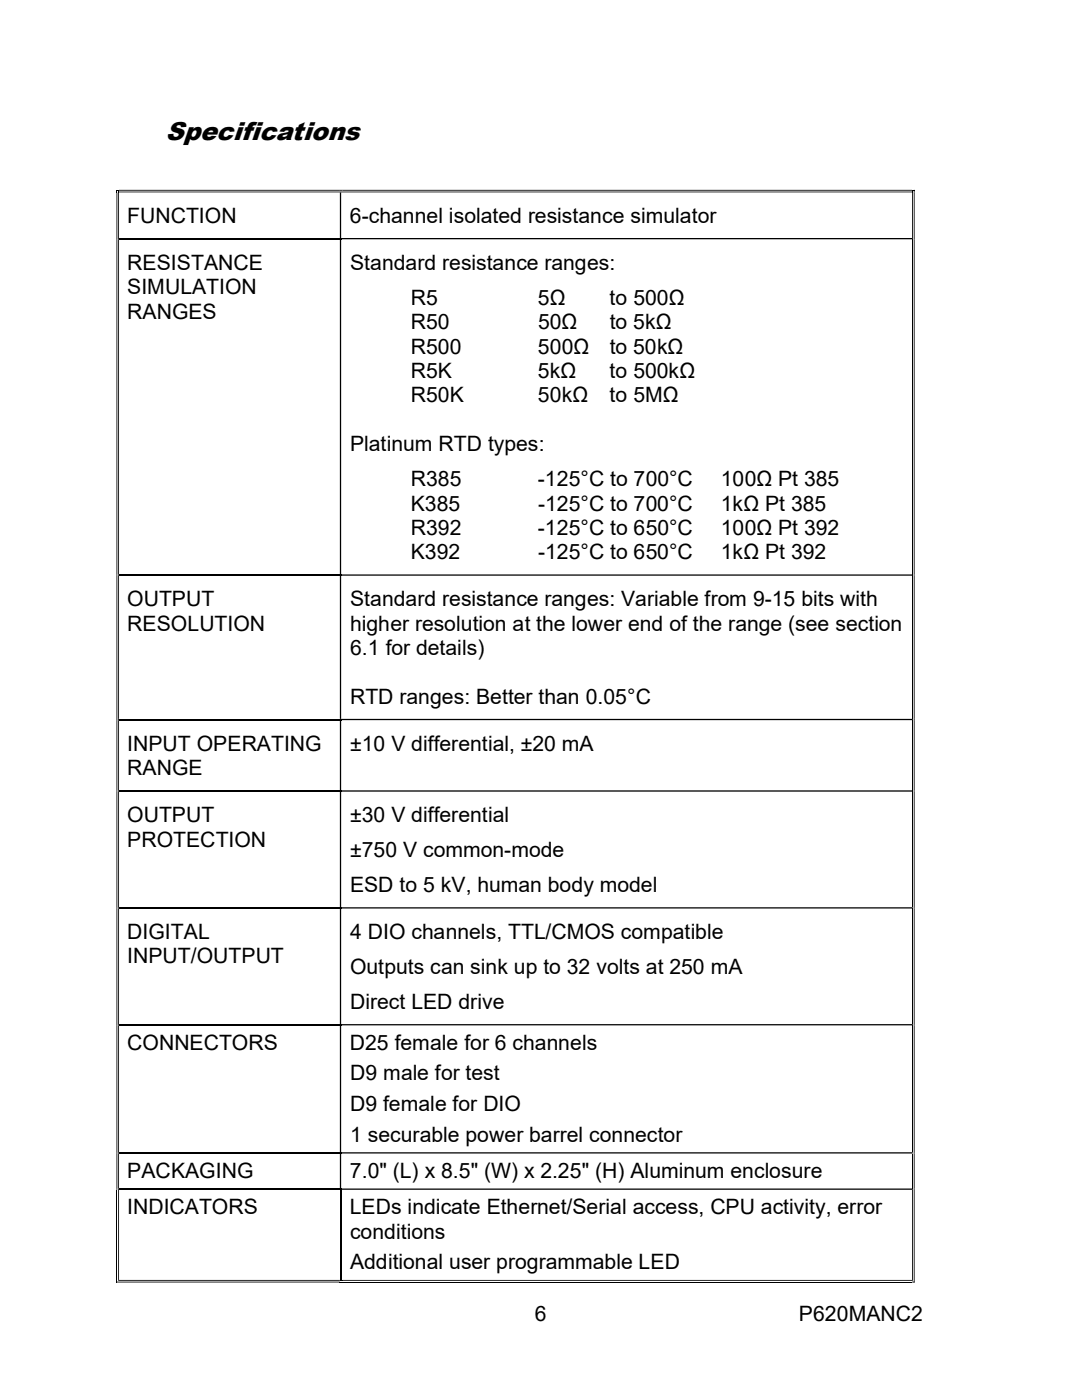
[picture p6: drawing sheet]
<svg xmlns="http://www.w3.org/2000/svg" width="216mm" height="279mm" viewBox="0 0 216 279" stroke-linecap="round" stroke-linejoin="round" font-family="sans-serif">
<defs><g id="words">
<text font-size="5.2" x="33" y="27.9">Specifications</text>
<g font-size="4.2">
<text x="25.4" y="44.5">FUNCTION</text>
<text x="69.8" y="44.5">6-channel isolated resistance simulator</text>
<text x="25.4" y="53.8">RESISTANCE</text>
<text x="69.8" y="53.8">Standard resistance ranges:</text>
<text x="25.4" y="58.7">SIMULATION</text>
<text x="25.4" y="63.6">RANGES</text>
<text x="82" y="60.8">R5</text>
<text x="82" y="65.7">R50</text>
<text x="107.3" y="60.8">5Ω</text>
<text x="107.4" y="65.7">50Ω</text>
<text x="121.6" y="60.8">to 500Ω</text>
<text x="121.7" y="65.7">to 5kΩ</text>
<text x="82" y="70.6">R500</text>
<text x="107.3" y="70.6">500Ω</text>
<text x="121.7" y="70.6">to 50kΩ</text>
<text x="82" y="75.4">R5K</text>
<text x="107.3" y="75.4">5kΩ</text>
<text x="121.6" y="75.4">to 500kΩ</text>
<text x="82" y="80.3">R50K</text>
<text x="107.3" y="80.3">50kΩ</text>
<text x="121.6" y="80.3">to 5MΩ</text>
<text x="69.8" y="90">Platinum RTD types:</text>
<text x="82" y="97">R385</text>
<text x="82" y="101.9">K385</text>
<text x="107.3" y="97">-125°C to 700°C</text>
<text x="107.4" y="101.9">-125°C to 700°C</text>
<text x="143.8" y="101.9">1kΩ Pt 385</text>
<text x="143.8" y="97">100Ω Pt 385</text>
<text x="82" y="106.8">R392</text>
<text x="107.3" y="106.8">-125°C to 650°C</text>
<text x="143.8" y="106.8">100Ω Pt 392</text>
<text x="82" y="111.6">K392</text>
<text x="107.4" y="111.6">-125°C to 650°C</text>
<text x="143.8" y="111.6">1kΩ Pt 392</text>
<text x="25.4" y="121">OUTPUT</text>
<text x="25.4" y="125.9">RESOLUTION</text>
<text x="69.8" y="121">Standard resistance ranges: Variable from 9-15 bits with</text>
<text x="69.8" y="125.9">higher resolution at the lower end of the range (see section</text>
<text x="69.8" y="130.7">6.1 for details)</text>
<text x="69.8" y="140.5">RTD ranges: Better than 0.05°C</text>
<text x="25.4" y="149.9">INPUT OPERATING</text>
<text x="69.8" y="149.9">±10 V differential, ±20 mA</text>
<text x="25.4" y="154.7">RANGE</text>
<text x="25.4" y="164.1">OUTPUT</text>
<text x="69.8" y="164.1">±30 V differential</text>
<text x="25.4" y="169">PROTECTION</text>
<text x="69.8" y="171.1">±750 V common-mode</text>
<text x="69.8" y="178.1">ESD to 5 kV, human body model</text>
<text x="25.4" y="187.4">DIGITAL</text>
<text x="69.8" y="187.4">4 DIO channels, TTL/CMOS compatible</text>
<text x="25.4" y="192.3">INPUT/OUTPUT</text>
<text x="69.8" y="194.4">Outputs can sink up to 32 volts at 250 mA</text>
<text x="69.8" y="201.4">Direct LED drive</text>
<text x="25.4" y="209.5">CONNECTORS</text>
<text x="69.8" y="209.5">D25 female for 6 channels</text>
<text x="69.8" y="215.6">D9 male for test</text>
<text x="69.8" y="221.7">D9 female for DIO</text>
<text x="69.8" y="227.8">1 securable power barrel connector</text>
<text x="25.4" y="235.1">PACKAGING</text>
<text x="69.8" y="235.1">7.0&quot; (L) x 8.5&quot; (W) x 2.25&quot; (H) Aluminum enclosure</text>
<text x="25.4" y="242.3">INDICATORS</text>
<text x="69.8" y="242.3">LEDs indicate Ethernet/Serial access, CPU activity, error</text>
<text x="69.8" y="247.2">conditions</text>
<text x="69.8" y="253.3">Additional user programmable LED</text>
<text x="106.7" y="263.7">6</text>
<text x="159.4" y="263.7">P620MANC2</text>
</g>
</g></defs>
<path d="M23.2 37.9h.2v.5h-.2zM23.2 37.9h.5v.2h-.5zM182 37.9h.5v.2h-.5zM67.8 255.4h.5v.2h-.5z" fill="#000"/>
<g fill="#000">
<path d="M23.6 38.2h.1v.2h-.1z" fill-rule="evenodd"/>
<path d="M23.6 38.4h.1v9.1h-.1zM23.2 38.4h.2v9.1h-.2zM67.8 38.4h.3v9.1h-.3zM182.3 38.4h.2v9.1h-.2zM182 38.4h.2v9.1h-.2z" fill-rule="evenodd"/>
<path d="M23.7 37.9h44.1v.2h-44.1zM23.7 38.2h44.1v.2h-44.1z" fill-rule="evenodd"/>
<path d="M67.8 38.4h.3zM67.8 37.9h.5v.2h-.5z" fill-rule="evenodd"/>
<path d="M67.8 38.2h.5v.2h-.5zM68.3 37.9h113.7v.2h-113.7z" fill-rule="evenodd"/>
<path d="M68.3 38.2h113.7v.2h-113.7zM182.3 37.9h.2v.5h-.2z" fill-rule="evenodd"/>
<path d="M182 38.2h.2v.2h-.2z" fill-rule="evenodd"/>
<path d="M23.6 47.5h.1v.3h-.1zM23.2 47.5h.2v.3h-.2z" fill-rule="evenodd"/>
<path d="M68.1 47.5h113.9v.3h-113.9zM182.3 47.5h.2v.3h-.2z" fill-rule="evenodd"/>
<path d="M182 47.5h.2v.3h-.2zM23.6 47.8h.1v66.8h-.1zM23.2 47.8h.2v66.8h-.2zM67.8 47.8h.3v66.8h-.3zM182.3 47.8h.2v66.8h-.2z" fill-rule="evenodd"/>
<path d="M23.6 114.6h.1v.3h-.1zM23.2 114.6h.2v.3h-.2z" fill-rule="evenodd"/>
<path d="M68.1 114.6h113.9v.3h-113.9zM182.3 114.6h.2v.3h-.2z" fill-rule="evenodd"/>
<path d="M182 114.6h.2v.3h-.2zM23.6 114.9h.1v28.6h-.1zM23.2 114.9h.2v28.6h-.2zM67.8 114.9h.3v28.6h-.3zM182.3 114.9h.2v28.6h-.2z" fill-rule="evenodd"/>
<path d="M23.6 143.5h.1v.2h-.1zM23.2 143.5h.2v.2h-.2z" fill-rule="evenodd"/>
<path d="M23.6 157.7h.1v.3h-.1zM23.2 157.7h.2v.3h-.2z" fill-rule="evenodd"/>
<path d="M68.1 143.5h113.9v.2h-113.9zM182.3 143.5h.2v.2h-.2z" fill-rule="evenodd"/>
<path d="M68.1 157.7h113.9v.3h-113.9zM182.3 157.7h.2v.3h-.2z" fill-rule="evenodd"/>
<path d="M182 143.5h.2v.2h-.2zM23.6 143.7h.1v14h-.1zM23.2 143.7h.2v14h-.2zM67.8 143.7h.3v14h-.3zM182.3 143.7h.2v14h-.2z" fill-rule="evenodd"/>
<path d="M182 157.7h.2v.3h-.2zM23.6 158h.1v23.1h-.1zM23.2 158h.2v23.1h-.2zM67.8 158h.3v23.1h-.3zM182.3 158h.2v23.1h-.2z" fill-rule="evenodd"/>
<path d="M23.6 181.1h.1v.2h-.1zM23.2 181.1h.2v.2h-.2z" fill-rule="evenodd"/>
<path d="M68.1 181.1h113.9v.2h-113.9zM182.3 181.1h.2v.2h-.2z" fill-rule="evenodd"/>
<path d="M182 181.1h.2v.2h-.2zM23.6 181.3h.1v23.1h-.1zM23.2 181.3h.2v23.1h-.2zM67.8 181.3h.3v23.1h-.3zM182.3 181.3h.2v23.1h-.2z" fill-rule="evenodd"/>
<path d="M23.6 204.4h.1v.2h-.1zM23.2 204.4h.2v.2h-.2z" fill-rule="evenodd"/>
<path d="M68.1 204.4h113.9v.2h-113.9zM182.3 204.4h.2v.2h-.2z" fill-rule="evenodd"/>
<path d="M182 204.4h.2v.2h-.2zM23.6 204.6h.1v25.4h-.1zM23.2 204.6h.2v25.4h-.2zM67.8 204.6h.3v25.4h-.3zM182.3 204.6h.2v25.4h-.2z" fill-rule="evenodd"/>
<path d="M23.6 230h.1v.2h-.1zM23.2 230h.2v.2h-.2z" fill-rule="evenodd"/>
<path d="M23.6 237.2h.1v.2h-.1zM23.2 237.2h.2v.2h-.2z" fill-rule="evenodd"/>
<path d="M68.1 230h113.9v.2h-113.9zM182.3 230h.2v.2h-.2z" fill-rule="evenodd"/>
<path d="M68.1 237.2h113.9v.2h-113.9zM182.3 237.2h.2v.2h-.2z" fill-rule="evenodd"/>
<path d="M182 230h.2v.2h-.2zM23.6 230.2h.1v7h-.1zM23.2 230.2h.2v7h-.2zM67.8 230.2h.3v7h-.3zM182.3 230.2h.2v7h-.2z" fill-rule="evenodd"/>
<path d="M182 237.2h.2v.2h-.2zM23.6 237.4h.1v18h-.1z" fill-rule="evenodd"/>
<path d="M182 237.4h.2v18h-.2zM182.3 255.4h.2v.5h-.2z" fill-rule="evenodd"/>
<path d="M23.2 255.8h.5v.1h-.5zM23.6 255.4h.1v.2h-.1z" fill-rule="evenodd"/>
<path d="M23.7 255.8h44.1v.1h-44.1zM23.7 255.4h44.1v.2h-44.1z" fill-rule="evenodd"/>
<path d="M68.3 255.4h113.7v.2h-113.7zM182.3 237.4h.2v18h-.2z" fill-rule="evenodd"/>
<path d="M182 255.8h.5v.1h-.5zM182 255.4h.2v.2h-.2z" fill-rule="evenodd"/>
</g>
<path d="M23.7 47.6h44.4M23.7 114.8h44.4M23.7 143.6h44.4M23.7 157.9h44.4M23.7 181.2h44.4M23.7 204.5h44.4M23.7 230.1h44.4M23.7 237.3h44.4M67.9 237.4v18" fill="none" stroke="#000" stroke-width=".25"/>
<path d="M182.1 47.8v66.8M182.1 114.9v28.6M182.1 143.7v14M182.1 158v23.1M182.1 181.3v23.1M182.1 204.6v25.4M23.3 237.4v18.5M182.1 230.2v7M67.8 255.9h114.2" fill="none" stroke="#000" stroke-width=".2"/>
<use href="#words"/>
</svg>
